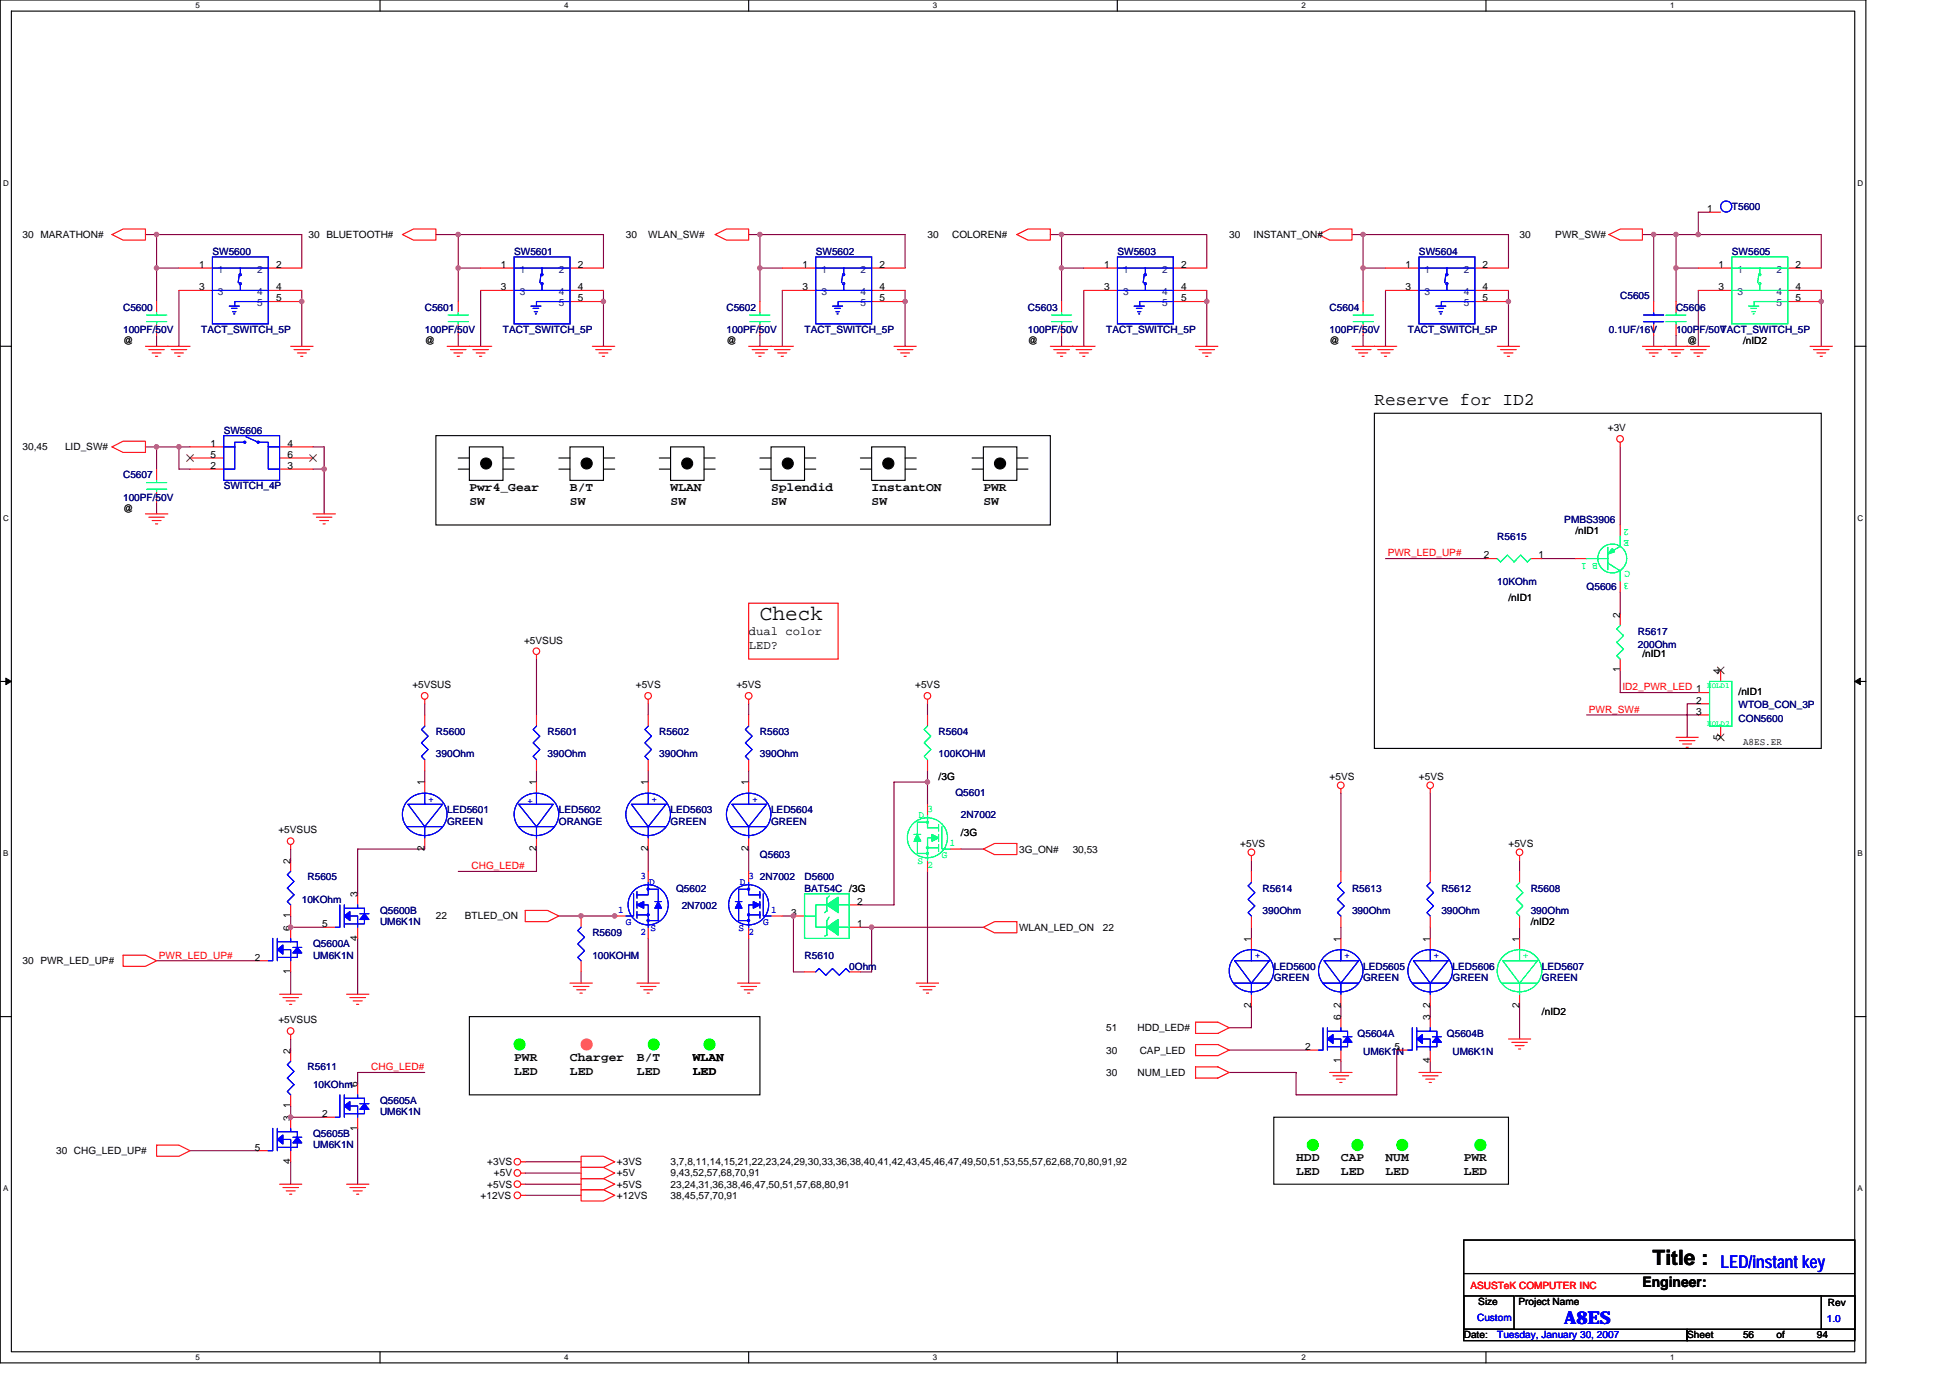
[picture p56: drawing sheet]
<svg xmlns="http://www.w3.org/2000/svg" width="297mm" height="210mm" viewBox="0 0 297 210" stroke-linecap="round" stroke-linejoin="round" font-family="sans-serif">
<defs><g id="words">
<g font-size="3.2">
<text x="115.8" y="94.4">Check</text>
<text x="251.7" y="192.7">Title :</text>
</g>
<text font-size="2.7" x="209.4" y="61.7">Reserve for ID2</text>
<g font-size="2.7" fill="#00f">
<text x="262.1" y="193.1">LED/instant key</text>
<text x="238.3" y="201.6">A8ES</text>
</g>
<text font-size="2.2" x="250.2" y="196">Engineer:</text>
<g font-size="1.9">
<text x="71.5" y="74.8">Pwr4_Gear</text>
<text x="71.5" y="76.9">SW</text>
<text x="86.8" y="74.8">B/T</text>
<text x="86.8" y="76.9">SW</text>
<text x="102.1" y="74.8">WLAN</text>
<text x="102.1" y="76.9">SW</text>
<text x="117.5" y="74.8">Splendid</text>
<text x="117.5" y="76.9">SW</text>
<text x="132.8" y="74.8">InstantON</text>
<text x="132.8" y="76.9">SW</text>
<text x="149.8" y="74.8">PWR</text>
<text x="149.8" y="76.9">SW</text>
<text x="114" y="96.8">dual color</text>
<text x="114" y="98.8">LED?</text>
<text x="78.3" y="161.5">PWR</text>
<text x="86.8" y="161.5">Charger</text>
<text x="97" y="161.5">B/T</text>
<text x="105.5" y="161.5">WLAN</text>
<text x="78.3" y="163.7">LED</text>
<text x="86.8" y="163.7">LED</text>
<text x="97" y="163.7">LED</text>
<text x="105.5" y="163.7">LED</text>
<text x="197.4" y="176.9">HDD</text>
<text x="197.4" y="179">LED</text>
<text x="204.3" y="176.9">CAP</text>
<text x="204.3" y="179">LED</text>
<text x="211" y="176.9">NUM</text>
<text x="211" y="179">LED</text>
<text x="223" y="176.9">PWR</text>
<text x="223" y="179">LED</text>
</g>
<g font-size="1.5">
<text x="260.1" y="32.3">1</text>
<text x="3.4" y="36.3">30 MARATHON#</text>
<text x="30.3" y="40.8">1</text>
<text x="42.1" y="40.8">2</text>
<text x="47" y="36.3">30 BLUETOOTH#</text>
<text x="76.3" y="40.8">1</text>
<text x="88" y="40.8">2</text>
<text x="95.3" y="36.3">30</text>
<text x="98.7" y="36.3">WLAN_SW#</text>
<text x="122.2" y="40.8">1</text>
<text x="134" y="40.8">2</text>
<text x="141.3" y="36.3">30</text>
<text x="145" y="36.3">COLOREN#</text>
<text x="168.2" y="40.8">1</text>
<text x="179.9" y="40.8">2</text>
<text x="187.2" y="36.3">30</text>
<text x="191" y="36.3">INSTANT_ON#</text>
<text x="214.1" y="40.8">1</text>
<text x="225.8" y="40.8">2</text>
<text x="231.5" y="36.3">30</text>
<text x="236.9" y="36.3">PWR_SW#</text>
<text x="261.8" y="40.8">1</text>
<text x="273.5" y="40.8">2</text>
<text x="30.3" y="44.2">3</text>
<text x="42.1" y="45.9">5</text>
<text x="42.1" y="44.2">4</text>
<text x="76.3" y="44.2">3</text>
<text x="88" y="45.9">5</text>
<text x="88" y="44.2">4</text>
<text x="122.2" y="44.2">3</text>
<text x="134" y="45.9">5</text>
<text x="134" y="44.2">4</text>
<text x="168.2" y="44.2">3</text>
<text x="179.9" y="45.9">5</text>
<text x="179.9" y="44.2">4</text>
<text x="214.1" y="44.2">3</text>
<text x="225.8" y="45.9">5</text>
<text x="225.8" y="44.2">4</text>
<text x="261.8" y="44.2">3</text>
<text x="273.5" y="45.9">5</text>
<text x="273.5" y="44.2">4</text>
<text x="18.8" y="52.4">@</text>
<text x="64.7" y="52.4">@</text>
<text x="110.7" y="52.4">@</text>
<text x="156.6" y="52.4">@</text>
<text x="202.5" y="52.4">@</text>
<text x="257" y="52.4">@</text>
<text x="265.5" y="52.4">/nID2</text>
<text x="244.9" y="65.7">+3V</text>
<text x="3.4" y="68.6">30,45</text>
<text x="9.9" y="68.6">LID_SW#</text>
<text x="32" y="68.1">1</text>
<text x="32" y="71.4">2</text>
<text x="32" y="69.7">5</text>
<text x="43.8" y="71.4">3</text>
<text x="43.8" y="68.1">4</text>
<text x="43.8" y="69.7">6</text>
<text x="18.8" y="78">@</text>
<text x="240" y="81.3">/nID1</text>
<text x="226" y="85.1">2</text>
<text x="234.4" y="85.1">1</text>
<text x="229.8" y="91.6">/nID1</text>
<text x="246.8" y="94.1" transform="rotate(-90 246.8 94.1)">2</text>
<text x="79.8" y="98">+5VSUS</text>
<text x="250.2" y="100.1">/nID1</text>
<text x="62.8" y="104.8">+5VSUS</text>
<text x="96.9" y="104.8">+5VS</text>
<text x="112.2" y="104.8">+5VS</text>
<text x="139.4" y="104.8">+5VS</text>
<text x="246.8" y="102.4" transform="rotate(-90 246.8 102.4)">1</text>
<text x="258.4" y="107.2">2</text>
<text x="262.1" y="102.6" transform="rotate(-90 262.1 102.6)">4</text>
<text x="264.8" y="105.9">/nID1</text>
<text x="258.4" y="108.9">3</text>
<text x="262.1" y="112.6" transform="rotate(-90 262.1 112.6)">5</text>
<text x="265.5" y="113.5">A8ES.ER</text>
<text x="64.7" y="119.6" transform="rotate(-90 64.7 119.6)">1</text>
<text x="81.7" y="119.6" transform="rotate(-90 81.7 119.6)">1</text>
<text x="98.7" y="119.6" transform="rotate(-90 98.7 119.6)">1</text>
<text x="114" y="119.6" transform="rotate(-90 114 119.6)">1</text>
<text x="143" y="118.8">/3G</text>
<text x="202.5" y="118.8">+5VS</text>
<text x="216.2" y="118.8">+5VS</text>
<text x="42.4" y="127">+5VSUS</text>
<text x="44.3" y="131.6" transform="rotate(-90 44.3 131.6)">2</text>
<text x="64.7" y="129.7" transform="rotate(-90 64.7 129.7)">2</text>
<text x="81.7" y="129.7" transform="rotate(-90 81.7 129.7)">2</text>
<text x="98.7" y="129.7" transform="rotate(-90 98.7 129.7)">2</text>
<text x="114" y="129.7" transform="rotate(-90 114 129.7)">2</text>
<text x="146.4" y="127.3">/3G</text>
<text x="155.2" y="129.9">3G_ON#</text>
<text x="163.4" y="129.9">30,53</text>
<text x="188.9" y="129">+5VS</text>
<text x="229.8" y="129">+5VS</text>
<text x="54.5" y="136.7" transform="rotate(-90 54.5 136.7)">3</text>
<text x="130.6" y="137.8">2</text>
<text x="44.3" y="141.8" transform="rotate(-90 44.3 141.8)">6</text>
<text x="44.3" y="139.9" transform="rotate(-90 44.3 139.9)">1</text>
<text x="49.1" y="141.2">5</text>
<text x="54.5" y="143.3" transform="rotate(-90 54.5 143.3)">4</text>
<text x="66.4" y="140.1">22</text>
<text x="70.8" y="140.1">BTLED_ON</text>
<text x="120.5" y="139.5">3</text>
<text x="130.6" y="141.2">1</text>
<text x="155.2" y="141.8">WLAN_LED_ON</text>
<text x="168" y="141.8">22</text>
<text x="190.6" y="143.5" transform="rotate(-90 190.6 143.5)">1</text>
<text x="204.2" y="143.5" transform="rotate(-90 204.2 143.5)">1</text>
<text x="217.8" y="143.5" transform="rotate(-90 217.8 143.5)">1</text>
<text x="231.5" y="143.5" transform="rotate(-90 231.5 143.5)">1</text>
<text x="233.2" y="140.9">/nID2</text>
<text x="3.4" y="146.9">30 PWR_LED_UP#</text>
<text x="38.8" y="146.3">2</text>
<text x="44.3" y="148.4" transform="rotate(-90 44.3 148.4)">1</text>
<text x="42.4" y="155.9">+5VSUS</text>
<text x="190.6" y="153.5" transform="rotate(-90 190.6 153.5)">2</text>
<text x="204.2" y="155.4" transform="rotate(-90 204.2 155.4)">6</text>
<text x="204.2" y="153.5" transform="rotate(-90 204.2 153.5)">2</text>
<text x="217.8" y="155.4" transform="rotate(-90 217.8 155.4)">3</text>
<text x="217.8" y="153.5" transform="rotate(-90 217.8 153.5)">2</text>
<text x="231.5" y="153.5" transform="rotate(-90 231.5 153.5)">2</text>
<text x="234.9" y="154.5">/nID2</text>
<text x="44.3" y="160.5" transform="rotate(-90 44.3 160.5)">2</text>
<text x="168.5" y="157.1">51</text>
<text x="168.5" y="160.5">30</text>
<text x="173.3" y="157.1">HDD_LED#</text>
<text x="173.6" y="160.5">CAP_LED</text>
<text x="198.8" y="159.9">2</text>
<text x="204.2" y="162" transform="rotate(-90 204.2 162)">1</text>
<text x="212.4" y="159.9">5</text>
<text x="217.8" y="162" transform="rotate(-90 217.8 162)">4</text>
<text x="54.5" y="165.6" transform="rotate(-90 54.5 165.6)">6</text>
<text x="168.5" y="163.9">30</text>
<text x="173.3" y="163.9">NUM_LED</text>
<text x="44.3" y="170.7" transform="rotate(-90 44.3 170.7)">3</text>
<text x="44.3" y="168.8" transform="rotate(-90 44.3 168.8)">1</text>
<text x="49.1" y="170.2">2</text>
<text x="54.5" y="172.2" transform="rotate(-90 54.5 172.2)">1</text>
<text x="8.5" y="175.8">30 CHG_LED_UP#</text>
<text x="38.8" y="175.3">5</text>
<text x="44.3" y="177.3" transform="rotate(-90 44.3 177.3)">4</text>
<text x="74.2" y="177.5">+3VS</text>
<text x="75.2" y="179.2">+5V</text>
<text x="94" y="179.2">+5V</text>
<text x="94" y="177.5">+3VS</text>
<text x="102.1" y="179.2">9,43,52,57,68,70,91</text>
<text x="102.1" y="177.5">3,7,8,11,14,15,21,22,23,24,29,30,33,36,38,40,41,42,43,45,46,47,49,50,51,53,55,57,62,68,70,80,91,92</text>
<text x="73.2" y="182.6">+12VS</text>
<text x="74.2" y="180.9">+5VS</text>
<text x="94" y="180.9">+5VS</text>
<text x="94" y="182.6">+12VS</text>
<text x="102.1" y="182.6">38,45,57,70,91</text>
<text x="102.1" y="180.9">23,24,31,36,38,46,47,50,51,57,68,80,91</text>
<text x="223" y="203.9">Date:</text>
<text x="225.2" y="198.8">Size</text>
<text x="231.3" y="198.8">Project Name</text>
<text x="257" y="203.9">Sheet</text>
<text x="265.5" y="203.9">56</text>
<text x="270.6" y="203.9">of</text>
<text x="276.8" y="203.9">94</text>
<text x="278.4" y="198.9">Rev</text>
</g>
<g font-size="1.5" fill="#000080">
<text x="263.8" y="32">T5600</text>
<text x="32.4" y="38.8">SW5600</text>
<text x="78.3" y="38.8">SW5601</text>
<text x="124.3" y="38.8">SW5602</text>
<text x="170.2" y="38.8">SW5603</text>
<text x="216.2" y="38.8">SW5604</text>
<text x="263.8" y="38.8">SW5605</text>
<text x="18.8" y="47.3">C5600</text>
<text x="64.7" y="47.3">C5601</text>
<text x="110.7" y="47.3">C5602</text>
<text x="156.6" y="47.3">C5603</text>
<text x="202.5" y="47.3">C5604</text>
<text x="246.8" y="45.6">C5605</text>
<text x="255.3" y="47.3">C5606</text>
<text x="18.8" y="50.7">100PF/50V</text>
<text x="30.7" y="50.7">TACT_SWITCH_5P</text>
<text x="64.7" y="50.7">100PF/50V</text>
<text x="76.6" y="50.7">TACT_SWITCH_5P</text>
<text x="110.7" y="50.7">100PF/50V</text>
<text x="122.6" y="50.7">TACT_SWITCH_5P</text>
<text x="156.6" y="50.7">100PF/50V</text>
<text x="168.5" y="50.7">TACT_SWITCH_5P</text>
<text x="202.5" y="50.7">100PF/50V</text>
<text x="214.5" y="50.7">TACT_SWITCH_5P</text>
<text x="245.1" y="50.7">0.1UF/16V</text>
<text x="255.3" y="50.7">100PF/50V</text>
<text x="262.1" y="50.7">TACT_SWITCH_5P</text>
<text x="34.1" y="66">SW5606</text>
<text x="18.8" y="72.8">C5607</text>
<text x="18.8" y="76.2">100PF/50V</text>
<text x="34.1" y="74.5">SWITCH_4P</text>
<text x="228.1" y="82.2">R5615</text>
<text x="238.3" y="79.7">PMBS3906</text>
<text x="228.1" y="89.2">10KOhm</text>
<text x="241.7" y="89.9">Q5606</text>
<text x="249.5" y="96.7">R5617</text>
<text x="249.5" y="98.7">200Ohm</text>
<text x="264.8" y="107.9">WTOB_CON_3P</text>
<text x="66.4" y="112">R5600</text>
<text x="83.4" y="112">R5601</text>
<text x="100.4" y="112">R5602</text>
<text x="115.8" y="112">R5603</text>
<text x="143" y="112">R5604</text>
<text x="264.8" y="109.9">CON5600</text>
<text x="66.4" y="115.4">390Ohm</text>
<text x="83.4" y="115.4">390Ohm</text>
<text x="100.4" y="115.4">390Ohm</text>
<text x="115.8" y="115.4">390Ohm</text>
<text x="143" y="115.4">100KOHM</text>
<text x="68.1" y="123.9">LED5601</text>
<text x="68.1" y="125.6">GREEN</text>
<text x="85.1" y="123.9">LED5602</text>
<text x="85.1" y="125.6">ORANGE</text>
<text x="102.1" y="123.9">LED5603</text>
<text x="102.1" y="125.6">GREEN</text>
<text x="117.5" y="123.9">LED5604</text>
<text x="117.5" y="125.6">GREEN</text>
<text x="145.5" y="121.2">Q5601</text>
<text x="146.4" y="124.6">2N7002</text>
<text x="115.8" y="130.7">Q5603</text>
<text x="46" y="137.5">10KOhm</text>
<text x="46.8" y="134.1">R5605</text>
<text x="103" y="135.8">Q5602</text>
<text x="115.8" y="134.1">2N7002</text>
<text x="122.6" y="134.1">D5600</text>
<text x="122.6" y="135.8">BAT54C /3G</text>
<text x="192.3" y="135.8">R5614</text>
<text x="205.9" y="135.8">R5613</text>
<text x="219.6" y="135.8">R5612</text>
<text x="233.2" y="135.8">R5608</text>
<text x="57.9" y="139.2">Q5600B</text>
<text x="57.9" y="140.9">UM6K1N</text>
<text x="90.2" y="142.6">R5609</text>
<text x="103.8" y="138.5">2N7002</text>
<text x="192.3" y="139.2">390Ohm</text>
<text x="205.9" y="139.2">390Ohm</text>
<text x="219.6" y="139.2">390Ohm</text>
<text x="233.2" y="139.2">390Ohm</text>
<text x="47.7" y="144.3">Q5600A</text>
<text x="47.7" y="146">UM6K1N</text>
<text x="90.2" y="146">100KOHM</text>
<text x="122.6" y="146">R5610</text>
<text x="129.4" y="147.7">0Ohm</text>
<text x="194" y="147.7">LED5600</text>
<text x="194" y="149.4">GREEN</text>
<text x="207.6" y="147.7">LED5605</text>
<text x="207.6" y="149.4">GREEN</text>
<text x="221.3" y="147.7">LED5606</text>
<text x="221.3" y="149.4">GREEN</text>
<text x="234.9" y="147.7">LED5607</text>
<text x="234.9" y="149.4">GREEN</text>
<text x="206.8" y="157.9">Q5604A</text>
<text x="207.6" y="160.7">UM6K1N</text>
<text x="220.4" y="157.9">Q5604B</text>
<text x="221.3" y="160.7">UM6K1N</text>
<text x="46.8" y="163">R5611</text>
<text x="47.7" y="165.8">10KOhm</text>
<text x="47.7" y="173.2">Q5605B</text>
<text x="57.9" y="168.1">Q5605A</text>
<text x="57.9" y="169.8">UM6K1N</text>
<text x="47.7" y="174.9">UM6K1N</text>
</g>
<g font-size="1.5" fill="#004080">
<text x="33.2" y="41.5">1</text>
<text x="39.2" y="41.5">2</text>
<text x="79.2" y="41.5">1</text>
<text x="85.1" y="41.5">2</text>
<text x="125.1" y="41.5">1</text>
<text x="131.1" y="41.5">2</text>
<text x="171.1" y="41.5">1</text>
<text x="177" y="41.5">2</text>
<text x="217" y="41.5">1</text>
<text x="223" y="41.5">2</text>
<text x="264.7" y="41.5">1</text>
<text x="270.6" y="41.5">2</text>
<text x="33.2" y="44.9">3</text>
<text x="39.2" y="46.6">5</text>
<text x="39.2" y="44.9">4</text>
<text x="79.2" y="44.9">3</text>
<text x="85.1" y="46.6">5</text>
<text x="85.1" y="44.9">4</text>
<text x="125.1" y="44.9">3</text>
<text x="131.1" y="46.6">5</text>
<text x="131.1" y="44.9">4</text>
<text x="171.1" y="44.9">3</text>
<text x="177" y="46.6">5</text>
<text x="177" y="44.9">4</text>
<text x="217" y="44.9">3</text>
<text x="223" y="46.6">5</text>
<text x="223" y="44.9">4</text>
<text x="264.7" y="44.9">3</text>
<text x="270.6" y="46.6">5</text>
<text x="270.6" y="44.9">4</text>
</g>
<g font-size="1.5" fill="#00ff80">
<text x="248.2" y="82.3" transform="rotate(180 248.2 82.3)">E</text>
<text x="248.2" y="80.6" transform="rotate(180 248.2 80.6)">2</text>
<text x="243.4" y="85.7" transform="rotate(180 243.4 85.7)">B 1</text>
<text x="248.2" y="88.8" transform="rotate(180 248.2 88.8)">3</text>
<text x="248.3" y="87" transform="rotate(180 248.3 87)">C</text>
<text x="139.9" y="124.6">D</text>
<text x="141.3" y="123.7">3</text>
<text x="139.7" y="131.6">S</text>
<text x="143.5" y="130.7">G</text>
<text x="144.7" y="128.8">1</text>
<text x="141.3" y="132.2">2</text>
<text x="232" y="145.2" transform="rotate(90 232 145.2)">+</text>
</g>
<g font-size="1.5" fill="#f00">
<text x="211.4" y="84.8">PWR_LED_UP#</text>
<text x="247.1" y="105.2">ID2_PWR_LED 1</text>
<text x="242" y="108.6">PWR_SW#</text>
<text x="71.8" y="132.4">CHG_LED#</text>
<text x="24.2" y="146">PWR_LED_UP#</text>
<text x="56.5" y="163">CHG_LED#</text>
<text x="224" y="196.4">ASUSTeK COMPUTER INC</text>
</g>
<g font-size="1.5" fill="#00f">
<text x="65.3" y="121.3" transform="rotate(90 65.3 121.3)">+</text>
<text x="81.1" y="122.5" transform="rotate(-90 81.1 122.5)">+</text>
<text x="99.3" y="121.3" transform="rotate(90 99.3 121.3)">+</text>
<text x="114.6" y="121.3" transform="rotate(90 114.6 121.3)">+</text>
<text x="97.6" y="133.9">3</text>
<text x="98.9" y="134.8">D</text>
<text x="112.7" y="134.8">D</text>
<text x="114" y="133.9">3</text>
<text x="94.1" y="139">1</text>
<text x="95.3" y="140.9">G</text>
<text x="97.6" y="142.5">2</text>
<text x="99.1" y="141.8">S</text>
<text x="112.5" y="141.8">S</text>
<text x="114" y="142.5">2</text>
<text x="116.3" y="140.9">G</text>
<text x="117.5" y="139">1</text>
<text x="191.2" y="145.2" transform="rotate(90 191.2 145.2)">+</text>
<text x="204.8" y="145.2" transform="rotate(90 204.8 145.2)">+</text>
<text x="218.4" y="145.2" transform="rotate(90 218.4 145.2)">+</text>
<text x="225" y="201.2">Custom</text>
<text x="228.1" y="203.9">Tuesday, January 30, 2007</text>
<text x="278.3" y="201.3">1.0</text>
</g>
<g font-size="1.2">
<text x="29.8" y="1.2">5</text>
<text x="86" y="1.2">4</text>
<text x="142.1" y="1.2">3</text>
<text x="198.3" y="1.2">2</text>
<text x="254.4" y="1.2">1</text>
<text x=".5" y="28.3">D</text>
<text x="283" y="28.3">D</text>
<text x=".5" y="79.4">C</text>
<text x="283" y="79.4">C</text>
<text x=".5" y="130.4">B</text>
<text x="283" y="130.4">B</text>
<text x=".5" y="181.5">A</text>
<text x="283" y="181.5">A</text>
<text x="29.8" y="207.2">5</text>
<text x="86" y="207.2">4</text>
<text x="142.1" y="207.2">3</text>
<text x="198.3" y="207.2">2</text>
<text x="254.4" y="207.2">1</text>
</g>
<g font-size="1.2" fill="#00ff80">
<text x="260.1" y="104.8">HOLD1</text>
<text x="260.1" y="110.5">HOLD2</text>
</g>
</g></defs>
<path d="M0 0h284.2v207.6h-284.2zM1.7 1.7h280.8v204.2h-280.8z" fill="none" stroke="#000" stroke-width=".17"/>
<g fill="#fff">
<path d="M29.8 .2h.7v1.3h-.7z"/>
<path d="M29.8 206.1h.7v1.3h-.7z"/>
</g>
<path d="M57.9 0v1.7M57.9 205.9v1.7" fill="none" stroke="#000" stroke-width=".17"/>
<g fill="#fff">
<path d="M86 .2h.6v1.3h-.6z"/>
<path d="M86 206.1h.6v1.3h-.6z"/>
</g>
<path d="M114 0v1.7M114 205.9v1.7" fill="none" stroke="#000" stroke-width=".17"/>
<g fill="#fff">
<path d="M142.1 .2h.7v1.3h-.7z"/>
<path d="M142.1 206.1h.7v1.3h-.7z"/>
</g>
<path d="M170.2 0v1.7M170.2 205.9v1.7" fill="none" stroke="#000" stroke-width=".17"/>
<g fill="#fff">
<path d="M198.3 .2h.6v1.3h-.6z"/>
<path d="M198.3 206.1h.6v1.3h-.6z"/>
</g>
<path d="M226.4 0v1.7M226.4 205.9v1.7" fill="none" stroke="#000" stroke-width=".17"/>
<g fill="#fff">
<path d="M254.4 .2h.7v1.3h-.7z"/>
<path d="M254.4 206.1h.7v1.3h-.7z"/>
<path d="M.5 27.2h.8v1.4h-.8z"/>
<path d="M283 27.2h.8v1.4h-.8z"/>
<path d="M.5 78.3h.8v1.3h-.8z"/>
<path d="M283 78.3h.8v1.3h-.8z"/>
</g>
<path d="M0 52.7h1.7M282.5 52.7h1.7" fill="none" stroke="#000" stroke-width=".17"/>
<g fill="#fff">
<path d="M.5 129.3h.7v1.4h-.7z"/>
<path d="M283 129.3h.7v1.4h-.7z"/>
</g>
<path d="M0 103.8h1.7M282.5 103.8h1.7" fill="none" stroke="#000" stroke-width=".17"/>
<path d="M.9 103.3l.8 .5-.8 .5zM282.5 103.8l.9-.5v1z" fill="#000" stroke="#000" stroke-width=".15"/>
<g fill="#fff">
<path d="M.5 180.4h.7v1.3h-.7z"/>
<path d="M283 180.4h.7v1.3h-.7z"/>
</g>
<g fill="none" stroke="#000" stroke-width=".17">
<path d="M66.4 66.4h93.6v13.6h-93.6zM69.8 69.8h1.7M69.8 71.5h1.7M71.5 68.1h5.1v5.1h-5.1zM76.6 69.8h1.7M76.6 71.5h1.7M85.1 69.8h1.7M85.1 71.5h1.7M86.8 68.1h5.1v5.1h-5.1zM91.9 69.8h1.7M91.9 71.5h1.7M100.4 69.8h1.7"/>
<path d="M100.4 71.5h1.7M102.1 68.1h5.1v5.1h-5.1zM107.2 69.8h1.7M107.2 71.5h1.7M115.8 69.8h1.7M115.8 71.5h1.7M117.5 68.1h5.1v5.1h-5.1zM122.6 69.8h1.7M122.6 71.5h1.7M131.1 69.8h1.7M131.1 71.5h1.7M132.8 68.1h5.1v5.1h-5.1z"/>
<path d="M137.9 69.8h1.7M137.9 71.5h1.7M148.1 69.8h1.7M148.1 71.5h1.7M149.8 68.1h5.1v5.1h-5.1zM154.9 69.8h1.7M154.9 71.5h1.7M209.4 62.9h68v51.1h-68zM0 154.9h1.7M71.5 154.9h44.3v11.9h-44.3zM282.5 154.9h1.7M194 170.2h35.8v10.2h-35.8z"/>
<path d="M223 188.9h59.5v13.6h-59.5zM223 197.4h7.6v5.1h-7.6zM223 194h59.5M230.8 197.4h46.6M277.4 197.4h5.1v5.1h-5.1zM223 202.5h34v1.7h-34zM257 202.5h25.5v1.7h-25.5z"/>
</g>
<g fill="none" stroke="#800040" stroke-width=".17">
<path d="M22.2 35.7h23.8v5.1M23.9 35.7v10.2M66.4 35.7h25.5v5.1M69.8 35.7v10.2M114 35.7h23.9v5.1M115.8 35.7v10.2M160 35.7h1.7M161.7 35.7h22.1v5.1M161.7 35.7v10.2M205.9 35.7h23.9v5.1M207.6 35.7v10.2M250.2 35.7h27.2v5.1"/>
<path d="M251.9 35.7v10.2M255.3 35.7v10.2M260.4 32.3h-1.7v3.4M23.9 40.8h3.4M23.9 51.1v1.6M27.3 44.2v8.5M46 44.2v8.5M69.8 40.8h3.4M69.8 51.1v1.6M73.2 44.2v8.5M91.9 44.2v8.5M115.8 40.8h3.4"/>
<path d="M115.8 51.1v1.6M119.2 44.2v8.5M137.9 44.2v8.5M161.7 40.8h3.4M161.7 51.1v1.6M165.1 44.2v8.5M183.8 44.2v8.5M207.6 40.8h3.4M207.6 51.1v1.6M211 44.2v8.5M229.8 44.2v8.5M251.9 51.1v1.6"/>
<path d="M255.3 40.8h3.4M255.3 51.1v1.6M258.7 44.2v8.5M277.4 44.2v8.5M22.2 68.1h6.8M23.9 68.1v3.4M23.9 76.6v1.7M27.3 68.1v3.4h1.7M47.7 68.1h1.7v10.2M47.7 71.5h1.7M246.8 68.1v11.9M211 85.1h15.4"/>
<path d="M234.9 85.1h5.1M246.8 90.2v3.4M64.7 107.2v1.7M64.7 117.4v1.7M81.7 100.4v8.5M81.7 117.4v1.7M98.7 107.2v1.7M98.7 117.4v1.7M114 107.2v1.7M114 117.4v1.7M141.3 107.2v1.7M141.3 117.4v5.1"/>
<path d="M141.3 119.1h-5.1v18.7h-5.1M241.7 108.9h17M246.8 102.1v3.4h11.9M258.7 107.2h-1.7v5.1M44.3 139.5v1.7h5.1M44.3 129.3v1.7M64.7 129.3h-10.2v6.8M81.7 129.3v3.4h-11.9M85.1 139.5h8.5M98.7 129.3v3.4M114 129.3v3.4M119.2 139.5h1.7v8.5h1.7"/>
<path d="M141.3 132.7v17.1M146.4 129.3h3.4M190.6 131v1.7M204.3 120.8v11.9M217.9 120.8v11.9M231.5 131v1.7M23.9 146.3h15.3M44.3 148v3.4M44.3 158.3v1.7M54.5 142.9v8.5M88.5 148v1.8M98.7 142.9v6.9"/>
<path d="M114 142.9v6.9M131.1 141.2h18.7M132.8 141.2v6.8h-1.7M187.2 160h11.9M190.6 141.2v1.7M190.6 153.2v3.3h-3.4M204.3 141.2v1.7M204.3 153.2v1.7M212.8 160v6.8h-15.4v-3.4h-10.2M217.9 141.2v1.7M217.9 153.2v1.7M231.5 141.2v1.7"/>
<path d="M231.5 153.2v5.1M29 175.3h10.2M44.3 168.5v1.7h5.1M44.3 177v3.4M54.5 171.9v8.5M64.7 163.4h-10.2v1.7M80 177h8.5M80 178.7h8.5M204.3 161.7v1.7M217.9 161.7v1.7M80 182.1h8.5M80 180.4h8.5"/>
</g>
<g fill="#f0f" stroke="#f0f" stroke-width=".17">
<circle cx="23.8" cy="40.8" r=".33"/>
<circle cx="229.8" cy="45.9" r=".33"/>
<circle cx="27.2" cy="68.1" r=".33"/>
<circle cx="23.8" cy="68.1" r=".33"/>
<circle cx="69.8" cy="35.7" r=".33"/>
<circle cx="161.7" cy="40.8" r=".33"/>
<circle cx="69.8" cy="40.8" r=".33"/>
<circle cx="207.6" cy="40.8" r=".33"/>
<circle cx="91.9" cy="45.9" r=".33"/>
<circle cx="251.9" cy="35.7" r=".33"/>
<circle cx="161.7" cy="35.7" r=".33"/>
<circle cx="23.8" cy="35.7" r=".33"/>
<circle cx="255.3" cy="40.8" r=".33"/>
<circle cx="277.4" cy="45.9" r=".33"/>
<circle cx="183.8" cy="45.9" r=".33"/>
<circle cx="49.4" cy="71.4" r=".33"/>
<circle cx="46" cy="45.9" r=".33"/>
<circle cx="137.9" cy="45.9" r=".33"/>
<circle cx="132.8" cy="141.2" r=".33"/>
<circle cx="141.3" cy="119.1" r=".33"/>
<circle cx="120.8" cy="139.5" r=".33"/>
<circle cx="258.7" cy="35.7" r=".33"/>
<circle cx="93.6" cy="139.5" r=".33"/>
<circle cx="88.5" cy="139.5" r=".33"/>
<circle cx="44.3" cy="141.2" r=".33"/>
<circle cx="44.3" cy="170.2" r=".33"/>
<circle cx="207.6" cy="35.7" r=".33"/>
<circle cx="115.7" cy="35.7" r=".33"/>
<circle cx="115.7" cy="40.8" r=".33"/>
<circle cx="255.3" cy="35.7" r=".33"/>
</g>
<g fill="none" stroke="#f00" stroke-width=".17">
<path d="M17.1 35.7l1.7-.8h3.4v1.7h-3.4zM61.3 35.7l1.7-.8h3.4v1.7h-3.4zM108.9 35.7l1.8-.8h3.3v1.7h-3.3zM154.9 35.7l1.7-.8h3.4v1.7h-3.4zM200.8 35.7l1.7-.8h3.4v1.7h-3.4zM245.1 35.7l1.7-.8h3.4v1.7h-3.4zM260.4 32.3h1.7M22.2 52.7h6.8M22.7 53.3h2.3M23.2 53.8h1.3M23.7 54.3h.3M23.9 45.9v1.7"/>
<path d="M23.9 49.3v1.8M26.1 53.3h2.3M26.6 53.8h1.3M27.1 54.3h.3M27.3 40.8h5.1M27.3 44.2h5.1M40.9 40.8h5.1M40.9 44.2h5.1M40.9 45.9h5.1M44.3 52.7h3.4M44.8 53.3h2.4M45.3 53.8h1.4"/>
<path d="M45.8 54.3h.3M68.1 52.7h6.8M68.6 53.3h2.4M69.1 53.8h1.4M69.6 54.3h.4M69.8 45.9v1.7M69.8 49.3v1.8M72 53.3h2.4M72.5 53.8h1.4M73 54.3h.4M73.2 40.8h5.1M73.2 44.2h5.1"/>
<path d="M86.8 40.8h5.1M86.8 44.2h5.1M86.8 45.9h5.1M90.2 52.7h3.4M90.7 53.3h2.4M91.2 53.8h1.4M91.8 54.3h.3M114 52.7h6.9M114.6 53.3h2.3M115.1 53.8h1.3M115.6 54.3h.3M115.8 45.9v1.7"/>
<path d="M115.8 49.3v1.8M118 53.3h2.4M118.5 53.8h1.3M119 54.3h.3M119.2 40.8h5.1M119.2 44.2h5.1M132.8 40.8h5.1M132.8 44.2h5.1M132.8 45.9h5.1M136.2 52.7h3.4M136.7 53.3h2.4M137.2 53.8h1.4"/>
<path d="M137.7 54.3h.3M160 52.7h6.8M160.5 53.3h2.4M161 53.8h1.4M161.5 54.3h.4M161.7 45.9v1.7M161.7 49.3v1.8M163.9 53.3h2.4M164.4 53.8h1.4M164.9 54.3h.4M165.1 40.8h5.1M165.1 44.2h5.1"/>
<path d="M178.7 40.8h5.1M178.7 44.2h5.1M178.7 45.9h5.1M182.1 52.7h3.4M182.6 53.3h2.4M183.2 53.8h1.3M183.7 54.3h.3M205.9 52.7h6.9M206.5 53.3h2.3M207 53.8h1.3M207.5 54.3h.3M207.6 45.9v1.7"/>
<path d="M207.6 49.3v1.8M209.9 53.3h2.3M210.4 53.8h1.3M210.9 54.3h.3M211 40.8h5.2M211 44.2h5.2M224.7 40.8h5.1M224.7 44.2h5.1M224.7 45.9h5.1M228.1 52.7h3.4M228.6 53.3h2.4M229.1 53.8h1.4"/>
<path d="M229.6 54.3h.4M250.2 52.7h10.2M250.7 53.3h2.4M251.2 53.8h1.4M251.7 54.3h.4M251.9 45.9v1.7M251.9 49.3v1.8M254.1 53.3h2.4M254.6 53.8h1.4M255.1 54.3h.4M255.3 45.9v1.7M255.3 49.3v1.8"/>
<path d="M257.5 53.3h2.4M258 53.8h1.4M258.5 54.3h.4M258.7 40.8h5.1M258.7 44.2h5.1M272.3 40.8h5.1M272.3 44.2h5.1M272.3 45.9h5.1M275.7 52.7h3.4M276.2 53.3h2.4M276.8 53.8h1.3M277.3 54.3h.3"/>
<path d="M17.1 68.1l1.7-.9h3.4v1.7h-3.4zM22.2 78.3h3.4M22.7 78.8h2.3M23.2 79.3h1.3M23.7 79.8h.3M23.9 71.5v1.7M23.9 74.9v1.7M29 68.1h5.1M29 71.5h5.1M29 69.8h5.1M42.6 68.1h5.1M42.6 71.5h5.1"/>
<path d="M42.6 69.8h5.1M47.7 78.3h3.4M48.2 78.8h2.4M48.7 79.3h1.4M49.2 79.8h.3M246.8 67.4v.7M246.8 80v1.7M81.7 99.7v.7M114 91.9h13.7v8.5h-13.7zM226.4 85.1h1.7M233.2 85.1h1.7M240 85.1h1.7"/>
<path d="M246.8 88.5v1.7M246.8 93.6v1.7M64.7 106.5v.7M64.7 108.9v1.7M64.7 115.7v1.7M64.7 119.1v1.7M81.7 108.9v1.7M81.7 115.7v1.7M81.7 119.1v1.7M98.7 106.5v.7M98.7 108.9v1.7M98.7 115.7v1.7"/>
<path d="M98.7 119.1v1.7M114 106.5v.7M114 108.9v1.7M114 115.7v1.7M114 119.1v1.7M141.3 106.5v.7M141.3 108.9v1.7M141.3 115.7v1.7M246.8 100.4v1.7M255.3 112.3h3.4M255.8 112.8h2.4M256.3 113.3h1.4"/>
<path d="M256.8 113.8h.4M258.7 105.5h1.7M258.7 107.2h1.7M258.7 108.9h1.7M262.1 102.1v1.7M262.1 110.6v1.7M44.3 128.7v.6M44.3 131v1.7M44.3 137.8v1.7M54.5 136.1v1.7M64.7 127.6v1.7M80 138.7h3.4l1.7 .8-1.7 .9h-3.4z"/>
<path d="M81.7 127.6v1.7M88.5 139.5v1.7M93.6 139.5h1.7M98.7 127.6v1.7M98.7 132.7v1.7M114 127.6v1.7M114 132.7v1.7M117.5 139.5h1.7M120.9 139.5h1.7M129.4 137.8h1.7M141.3 122.5v1.7M141.3 131v1.7"/>
<path d="M144.7 129.3h1.7M149.8 129.3l1.7-.8h3.4v1.7h-3.4zM190.6 130.3v.7M190.6 132.7v1.7M190.6 139.5v1.7M204.3 120.1v.7M204.3 132.7v1.7M204.3 139.5v1.7M217.9 120.1v.7M217.9 132.7v1.7M217.9 139.5v1.7M231.5 130.3v.7"/>
<path d="M231.5 132.7v1.7M231.5 139.5v1.7M18.8 145.5h3.4l1.7 .8-1.7 .9h-3.4zM39.2 146.3h1.7M42.6 151.4h3.4M43.1 152h2.4M43.6 152.5h1.4M44.1 153h.3M44.3 141.2v1.7M44.3 146.3v1.7M44.3 157.6v.7M44.3 160v1.7"/>
<path d="M49.4 141.2h1.7M52.8 151.4h3.4M53.3 152h2.4M53.8 152.5h1.4M54.3 153h.3M54.5 141.2v1.7M86.8 149.8h3.4M87.3 150.3h2.4M87.8 150.8h1.4M88.3 151.3h.4M88.5 146.3v1.7M97 149.8h3.4"/>
<path d="M97.6 150.3h2.3M98.1 150.8h1.3M98.6 151.3h.3M98.7 141.2v1.7M112.3 149.8h3.5M112.9 150.3h2.3M113.4 150.8h1.3M113.9 151.3h.3M114 141.2v1.7M122.6 148h1.7M129.4 141.2h1.7M129.4 148h1.7"/>
<path d="M139.6 149.8h3.4M140.1 150.3h2.4M140.6 150.8h1.4M141.1 151.3h.4M149.8 141.2l1.7-.8h3.4v1.7h-3.4zM182.1 155.7h3.4l1.7 .8-1.7 .9h-3.4zM182.1 159.1h3.4l1.7 .9-1.7 .8h-3.4zM190.6 142.9v1.8M190.6 151.4v1.8M199.1 160h1.7M204.3 142.9v1.8M204.3 151.4v1.8"/>
<path d="M204.3 154.9v1.6M204.3 160v1.7M212.8 160h1.7M217.9 142.9v1.8M217.9 151.4v1.8M217.9 154.9v1.6M217.9 160v1.7M229.8 158.3h3.4M230.3 158.8h2.4M230.8 159.3h1.4M231.3 159.8h.3M231.5 142.9v1.8"/>
<path d="M231.5 151.4v1.8M23.9 174.4h3.4l1.7 .9-1.7 .8h-3.4zM39.2 175.3h1.7M44.3 166.8v1.7M44.3 170.2v1.7M44.3 175.3v1.7M49.4 170.2h1.7M54.5 165.1v1.7M54.5 170.2v1.7M79.3 178.7h.7M79.3 177h.7M88.5 179.5h3.4l1.7 .9-1.7 .8h-3.4z"/>
<path d="M88.5 177.8h3.4l1.7 .9-1.7 .8h-3.4zM88.5 176.1h3.4l1.7 .9-1.7 .8h-3.4zM182.1 162.5h3.4l1.7 .9-1.7 .8h-3.4zM202.5 163.4h3.4M203 163.9h2.4M203.6 164.4h1.3M204.1 164.9h.3M216.2 163.4h3.4M216.7 163.9h2.4M217.2 164.4h1.3M217.7 164.9h.3M42.6 180.4h3.4"/>
<path d="M43.1 180.9h2.4M43.6 181.4h1.4M44.1 181.9h.3M52.8 180.4h3.4M53.3 180.9h2.4M53.8 181.4h1.4M54.3 181.9h.3M79.3 182.1h.7M79.3 180.4h.7M88.5 181.2h3.4l1.7 .9-1.7 .8h-3.4z"/>
<circle cx="246.8" cy="66.9" r=".51"/>
<circle cx="81.7" cy="99.2" r=".5"/>
<circle cx="64.7" cy="106" r=".51"/>
<circle cx="98.7" cy="106" r=".51"/>
<circle cx="114" cy="106" r=".51"/>
<circle cx="141.3" cy="106" r=".51"/>
<circle cx="204.2" cy="119.6" r=".51"/>
<circle cx="217.9" cy="119.6" r=".5"/>
<circle cx="44.3" cy="128.1" r=".5"/>
<circle cx="190.6" cy="129.8" r=".51"/>
<circle cx="231.5" cy="129.8" r=".5"/>
<circle cx="44.3" cy="157.1" r=".51"/>
<circle cx="78.8" cy="178.7" r=".51"/>
<circle cx="78.8" cy="177" r=".5"/>
<circle cx="78.8" cy="182.1" r=".51"/>
<circle cx="78.8" cy="180.4" r=".5"/>
</g>
<g fill="#000" stroke="#000" stroke-width=".17">
<circle cx="74" cy="70.6" r=".84"/>
<circle cx="89.4" cy="70.6" r=".84"/>
<circle cx="104.7" cy="70.6" r=".84"/>
<circle cx="120" cy="70.6" r=".84"/>
<circle cx="135.3" cy="70.6" r=".84"/>
<circle cx="152.3" cy="70.6" r=".84"/>
</g>
<g fill="#0f0" stroke="#0f0" stroke-width=".17">
<circle cx="108.1" cy="159.1" r=".84"/>
<circle cx="225.5" cy="174.4" r=".85"/>
<circle cx="99.6" cy="159.1" r=".84"/>
<circle cx="213.6" cy="174.4" r=".84"/>
<circle cx="206.8" cy="174.4" r=".84"/>
<circle cx="200" cy="174.4" r=".85"/>
<circle cx="79.1" cy="159.1" r=".84"/>
</g>
<circle cx="89.4" cy="159.1" r=".84" fill="#ff8040" stroke="#ff8040" stroke-width=".17"/>
<g fill="none" stroke="#00f" stroke-width=".17">
<path d="M32.4 39.1h8.5v10.2h-8.5zM78.3 39.1h8.5v10.2h-8.5zM124.3 39.1h8.5v10.2h-8.5zM170.2 39.1h8.5v10.2h-8.5zM216.2 39.1h8.5v10.2h-8.5zM32.4 40.8h8.5M32.4 44.2h8.5M34.9 46.6h1.5M35.3 47h.8M35.4 47.5h.5M35.6 47.8h.2M36.4 41.8l-.1 1.3"/>
<path d="M36.5 41.7h.2v.2h-.2zM36.5 43.1h.2v.2h-.2zM36.6 40.8v.9M36.6 43.4v.8M40.9 45.9h-5.1v.7M78.3 40.8h8.5M78.3 44.2h8.5M80.9 46.6h1.5M81.2 47h.9M81.4 47.5h.5M81.6 47.8h.1M82.4 41.8l-.2 1.3"/>
<path d="M82.4 41.7h.3v.2h-.3zM82.4 43.1h.3v.2h-.3zM82.6 40.8v.9M82.6 43.4v.8M86.8 45.9h-5.1v.7M124.3 40.8h8.5M124.3 44.2h8.5M126.8 46.6h1.6M127.1 47h.9M127.3 47.5h.5M127.5 47.8h.2M128.4 41.8l-.2 1.3"/>
<path d="M128.4 41.7h.2v.2h-.2zM128.4 43.1h.2v.2h-.2zM128.5 40.8v.9M128.5 43.4v.8M132.8 45.9h-5.1v.7M170.2 40.8h8.5M170.2 44.2h8.5M172.8 46.6h1.5M173.1 47h.8M173.3 47.5h.5M173.4 47.8h.2M174.3 41.8l-.2 1.3"/>
<path d="M174.3 41.7h.3v.2h-.3zM174.3 43.1h.3v.2h-.3zM174.5 40.8v.9M174.5 43.4v.8M178.7 45.9h-5.1v.7M216.2 40.8h8.5M216.2 44.2h8.5M218.7 46.6h1.5M219.1 47h.8M219.2 47.5h.5M219.4 47.8h.2M220.2 41.8l-.1 1.3"/>
<path d="M220.3 41.7h.2v.2h-.2zM220.3 43.1h.2v.2h-.2zM220.4 40.8v.9M220.4 43.4v.8M224.7 45.9h-5.1v.7M250.4 48h3M250.4 49h3M251.9 47.6v.4M251.9 49v.3M34.1 66.4h8.5v6.8h-8.5zM34.1 68.1h1.7v3.4h-1.7M37.2 67.2h.2v.3h-.2z"/>
<path d="M37.3 67.4h-1.5v.7M37.5 66.5l1.8 .9h1.6v.7M39.2 67.2h.2v.3h-.2zM40.9 68.1v3.4h1.7M40.9 68.1h1.7M64.7 110.6l-.5 .5 1 1-1 1.1 1 1-1 1 .5 .5M81.7 110.6l-.5 .5 1 1-1 1.1 1 1-1 1 .5 .5M98.7 110.6l-.5 .5 1 1-1 1.1 1 1-1 1 .5 .5M114 110.6l-.5 .5 1.1 1-1.1 1.1 1.1 1-1.1 1 .5 .5M44.3 132.7l-.5 .5 1 1.1-1 1 1 1-1 1 .5 .5M51.8 137.8v3.4h-.7M52.4 137.8v3.4"/>
<path d="M52.4 138.3h2.1M53.3 139.5h1.2v1.7M54.5 138.3h1v.9M54.5 137.8v.5M54.8 139.2h1.4M62 125.9h5.4M62.1 122.5h5.3l-2.7 3.4zM62.3 121.8a3.4 3.4 0 0 1 4.2-.5 3.4 3.4 0 0 1 1.3 4 3.4 3.4 0 0 1-4.3 1.8 3.4 3.4 0 0 1-1.9-4.3zM64.7 120.8v1.7M64.7 125.9v1.7M79 122.5h5.3l-2.6 3.4zM79 125.9h5.4"/>
<path d="M79.3 121.8a3.4 3.4 0 0 1 4.2-.5 3.4 3.4 0 0 1 1.3 4 3.4 3.4 0 0 1-4.3 1.8 3.4 3.4 0 0 1-1.9-4.3zM81.7 120.8v1.7M81.7 125.9v1.7M96 125.9h5.4M96.2 122.5h5.2l-2.7 3.4zM96.3 121.8a3.4 3.4 0 0 1 4.2-.5 3.4 3.4 0 0 1 1.4 4 3.4 3.4 0 0 1-4.4 1.8 3.4 3.4 0 0 1-1.9-4.3zM96.5 136.1v3.4h-1.2M97 139.4h1.7v1.8M97 137.8h1.7v1.6M97 135.8v1M97 137.3v1M97 138.9v1"/>
<path d="M98.7 134.4v1.9h-1.7M98.7 135.4h1.6v4.8h-1.6M98.7 120.8v1.7M98.7 125.9v1.7M99.8 137.3h1M111.3 125.9h5.5M111.5 122.5h5.3l-2.8 3.4zM111.6 121.8a3.4 3.4 0 0 1 4.2-.5 3.4 3.4 0 0 1 1.4 4 3.4 3.4 0 0 1-4.4 1.8 3.4 3.4 0 0 1-1.9-4.3zM112 137.3h1M114 134.4v1.9h1.8M114 135.4h-1.5v4.8h1.5M114 120.8v1.7"/>
<path d="M114 125.9v1.7M115.8 139.4h-1.8v1.8M115.8 137.8h-1.8v1.6M115.8 135.8v1M115.8 137.3v1M115.8 138.9v1M116.3 136.1v3.4h1.2M190.6 134.4l-.5 .5 1.1 1.1-1.1 1 1.1 1-1.1 1 .5 .5M204.3 134.4l-.6 .5 1.1 1.1-1.1 1 1.1 1-1.1 1 .6 .5M217.9 134.4l-.5 .5 1 1.1-1 1 1 1-1 1 .5 .5M41.5 142.9v3.4h-.6M42.2 142.9v3.4"/>
<path d="M42.2 143.4h2.1M43.1 144.7h1.2v1.6M44.3 143.4h1v.9M44.3 142.9v.5M44.6 144.3h1.4M45.3 145.2v.6h-3.1M55.5 140.1v.6h-3.1M88.5 141.2l-.5 .6 1 1-1 1 1 1-1 1 .5 .5M124.3 148l.5-.5 1 1.1 1-1.1 1 1.1 1.1-1.1 .5 .5M187.9 149.8h5.5M188.1 146.3h5.3l-2.8 3.5zM188.2 145.6a3.3 3.3 0 0 1 4.2-.5 3.3 3.3 0 0 1 1.3 4 3.4 3.4 0 0 1-4 1.9 3.4 3.4 0 0 1-2.4-3.8l.2-.6z"/>
<path d="M190.6 144.7v1.6M190.6 149.8v1.6M201.5 156.5v3.5h-.7M201.5 149.8h5.5M201.7 146.3h5.3l-2.7 3.5zM201.8 145.6a3.3 3.3 0 0 1 4.2-.5 3.3 3.3 0 0 1 1.4 4 3.4 3.4 0 0 1-4.1 1.9 3.4 3.4 0 0 1-2.4-3.8l.2-.6zM202.2 156.5v3.5M202.2 157.1h2.1M203 158.3h1.3v1.7M204.3 157.1h1v.8M204.3 144.7v1.6M204.3 149.8v1.6"/>
<path d="M204.3 156.5v.6M204.6 157.9h1.3M205.3 158.8v.6h-3.1M215.1 156.5v3.5h-.6M215.1 149.8h5.5M215.3 146.3h5.3l-2.7 3.5zM215.4 145.6a3.4 3.4 0 0 1 4.2-.5 3.4 3.4 0 0 1 1.4 4 3.4 3.4 0 0 1-4.1 1.9 3.4 3.4 0 0 1-2.4-3.8l.2-.6zM215.8 157.1h2.1M215.8 156.5v3.5M216.7 158.3h1.2v1.7M217.9 157.1h1v.8M217.9 144.7v1.6"/>
<path d="M217.9 149.8v1.6M217.9 156.5v.6M218.2 157.9h1.4M218.9 158.8v.6h-3.1M41.5 171.9v3.4h-.6M42.2 171.9v3.4M42.2 172.4h2.1M43.1 173.6h1.2v1.7M44.3 172.4h1v.8M44.3 161.7l-.5 .5 1 1-1 1 1 1-1 1.1 .5 .5M44.3 171.9v.5M44.6 173.2h1.4"/>
<path d="M45.3 174.1v.7h-3.1M51.8 166.8v3.4h-.7M52.4 166.8v3.4M52.4 167.3h2.1M53.3 168.5h1.2v1.7M54.5 167.3h1v.8M54.5 166.8v.5M54.8 168.1h1.4M55.5 169v.7h-3.1"/>
<circle cx="263" cy="31.5" r=".84"/>
<circle cx="98.7" cy="137.8" r="3.1"/>
<circle cx="114" cy="137.8" r="3.1"/>
</g>
<g fill="#00f" stroke="#00f" stroke-width=".17">
<path d="M52.4 168.5l.9-.7v1.3z" fill-rule="evenodd"/>
<path d="M55.5 168.1l.7 .9h-1.4z" fill-rule="evenodd"/>
<path d="M52.4 168.5l.9-.7v1.3z" fill-rule="evenodd"/>
<path d="M55.5 168.1l.7 .9h-1.4z" fill-rule="evenodd"/>
<path d="M52.4 139.5l.9-.6v1.3z" fill-rule="evenodd"/>
<path d="M55.5 139.2l.7 .9h-1.4z" fill-rule="evenodd"/>
<path d="M52.4 139.5l.9-.6v1.3z" fill-rule="evenodd"/>
<path d="M55.5 139.2l.7 .9h-1.4z" fill-rule="evenodd"/>
<path d="M202.2 158.3l.8-.7v1.3z" fill-rule="evenodd"/>
<path d="M205.3 157.9l.6 .9h-1.3z" fill-rule="evenodd"/>
<path d="M202.2 158.3l.8-.7v1.3z" fill-rule="evenodd"/>
<path d="M205.3 157.9l.6 .9h-1.3z" fill-rule="evenodd"/>
<path d="M42.2 173.6l.9-.7v1.4z" fill-rule="evenodd"/>
<path d="M45.3 173.2l.7 .9h-1.4z" fill-rule="evenodd"/>
<path d="M42.2 173.6l.9-.7v1.4z" fill-rule="evenodd"/>
<path d="M45.3 173.2l.7 .9h-1.4z" fill-rule="evenodd"/>
<path d="M215.8 158.3l.9-.7v1.3z" fill-rule="evenodd"/>
<path d="M218.9 157.9l.7 .9h-1.4z" fill-rule="evenodd"/>
<path d="M215.8 158.3l.9-.7v1.3z" fill-rule="evenodd"/>
<path d="M218.9 157.9l.7 .9h-1.4z" fill-rule="evenodd"/>
<path d="M42.2 144.7l.9-.7v1.3z" fill-rule="evenodd"/>
<path d="M45.3 144.3l.7 .9h-1.4z" fill-rule="evenodd"/>
<path d="M42.2 144.7l.9-.7v1.3z" fill-rule="evenodd"/>
<path d="M45.3 144.3l.7 .9h-1.4z" fill-rule="evenodd"/>
<path d="M113.9 135.3h.2v.2h-.2z" fill-rule="evenodd"/>
<path d="M113.9 139.2h.2v.3h-.2z" fill-rule="evenodd"/>
<path d="M113.9 140.1h.2v.2h-.2z" fill-rule="evenodd"/>
<path d="M112.5 137.3l.5 1h-1z" fill-rule="evenodd"/>
<path d="M114.7 137.3l1.1 .5-1.1 .5z" fill-rule="evenodd"/>
<path d="M113.9 135.3h.2v.2h-.2z" fill-rule="evenodd"/>
<path d="M113.9 139.2h.2v.3h-.2z" fill-rule="evenodd"/>
<path d="M113.9 140.1h.2v.2h-.2z" fill-rule="evenodd"/>
<path d="M112.5 137.3l.5 1h-1z" fill-rule="evenodd"/>
<path d="M114.7 137.3l1.1 .5-1.1 .5z" fill-rule="evenodd"/>
<path d="M98.6 135.3h.2v.2h-.2z" fill-rule="evenodd"/>
<path d="M98.6 139.2h.2v.3h-.2z" fill-rule="evenodd"/>
<path d="M98.6 140.1h.2v.2h-.2z" fill-rule="evenodd"/>
<path d="M100.3 137.3l.5 1h-1z" fill-rule="evenodd"/>
<path d="M97 137.8l1.1-.5v1z" fill-rule="evenodd"/>
<path d="M98.6 135.3h.2v.2h-.2z" fill-rule="evenodd"/>
<path d="M98.6 139.2h.2v.3h-.2z" fill-rule="evenodd"/>
<path d="M98.6 140.1h.2v.2h-.2z" fill-rule="evenodd"/>
<path d="M100.3 137.3l.5 1h-1z" fill-rule="evenodd"/>
<path d="M97 137.8l1.1-.5v1z" fill-rule="evenodd"/>
</g>
<path d="M28.4 69.3l1.1 1M29.5 69.3l-1.1 1M47.2 69.3l1 1M48.2 69.3l-1 1M261.6 101.6l1 1M261.6 111.8l1 1M262.6 101.6l-1 1M262.6 111.8l-1 1" fill="none" stroke="#804000" stroke-width=".15"/>
<g fill="none" stroke="#00ff80" stroke-width=".17">
<path d="M263.8 39.1h8.5v10.2h-8.5zM22.3 48h3.1M22.3 49h3.1M23.9 47.6v.4M23.9 49v.3M68.3 48h3M68.3 49h3M69.8 47.6v.4M69.8 49v.3M114.2 48h3.1M114.2 49h3.1M115.8 47.6v.4"/>
<path d="M115.8 49v.3M160.2 48h3M160.2 49h3M161.7 47.6v.4M161.7 49v.3M206.1 48h3.1M206.1 49h3.1M207.6 47.6v.4M207.6 49v.3M253.8 48h3M253.8 49h3M255.3 47.6v.4"/>
<path d="M255.3 49v.3M263.8 40.8h8.5M263.8 44.2h8.5M266.4 46.6h1.5M266.7 47h.8M266.9 47.5h.5M267 47.8h.2M267.9 41.8l-.2 1.3M267.9 41.7h.3v.2h-.3zM267.9 43.1h.3v.2h-.3zM268.1 40.8v.9M268.1 43.4v.8"/>
<path d="M272.3 45.9h-5.1v.7M22.3 73.5h3.1M22.3 74.5h3.1M23.9 73.2v.3M23.9 74.5v.4M228.1 85.1l.5 .5 1-1 1 1 1-1 1.1 1 .5-.5M241.7 85.1h3.2M244.9 85.8l1.9 1.2v1.5M244.9 83.4v3.4M246.8 81.7v1.5l-1.9 1.2M246.8 95.3l-.5 .5 1 1-1 1.1 1 1-1 1 .5 .5M141.3 110.6l-.5 .5 1 1-1 1.1 1 1-1 1 .5 .5"/>
<path d="M260.4 103.8h3.4v6.8h-3.4zM122.6 136.1h6.8v6.8h-6.8zM122.6 139.5h1.7M126 137.8h-1.7v3.4h1.7M126 138.7l-.4 .3M126.3 136.5l-.3 .3v2.1M126.3 139.7l-.3 .5v2.2l-.4 .2M127.7 137.8h1.7M139.2 127.1h1.1M141.3 124.2v1.9h1.7M141.3 125.2h-1.6v4.8h1.6M143 129.2h-1.7v1.8"/>
<path d="M143 127.6h-1.7v1.6M143 125.6v1M143 127.1v1M143 128.7v1M143.5 125.9v3.4h1.2M231.5 134.4l-.5 .5 1 1.1-1 1 1 1-1 1 .5 .5M127.7 141.2h1.7M228.7 149.8h5.5M228.9 146.3h5.3l-2.7 3.5zM229.1 145.6a3.4 3.4 0 0 1 4.1-.5 3.4 3.4 0 0 1 1.4 4 3.4 3.4 0 0 1-4.1 1.9 3.4 3.4 0 0 1-2.4-3.8l.2-.6zM231.5 144.7v1.6M231.5 149.8v1.6"/>
<circle cx="245.6" cy="85.1" r="2.2"/>
<circle cx="141.3" cy="127.6" r="3.1"/>
</g>
<g fill="#00ff80" stroke="#00ff80" stroke-width=".17">
<path d="M245.6 83.5l.3 .6-1 .3z" fill-rule="evenodd"/>
<path d="M245.6 83.5l.3 .6-1 .3z" fill-rule="evenodd"/>
<path d="M126 137.8l1.7-1.1v2.3z" fill-rule="evenodd"/>
<path d="M126 141.2l1.7-1.1v2.3z" fill-rule="evenodd"/>
<path d="M126 137.8l1.7-1.1v2.3z" fill-rule="evenodd"/>
<path d="M126 141.2l1.7-1.1v2.3z" fill-rule="evenodd"/>
<path d="M141.2 125.1h.2v.2h-.2z" fill-rule="evenodd"/>
<path d="M141.2 129h.2v.3h-.2z" fill-rule="evenodd"/>
<path d="M141.2 129.9h.2v.2h-.2z" fill-rule="evenodd"/>
<path d="M139.7 127.1l.6 1h-1.1z" fill-rule="evenodd"/>
<path d="M142 127.1l1 .5-1 .5z" fill-rule="evenodd"/>
<path d="M141.2 125.1h.2v.2h-.2z" fill-rule="evenodd"/>
<path d="M141.2 129h.2v.3h-.2z" fill-rule="evenodd"/>
<path d="M141.2 129.9h.2v.2h-.2z" fill-rule="evenodd"/>
<path d="M139.7 127.1l.6 1h-1.1z" fill-rule="evenodd"/>
<path d="M142 127.1l1 .5-1 .5z" fill-rule="evenodd"/>
</g>
<use href="#words"/>
</svg>
